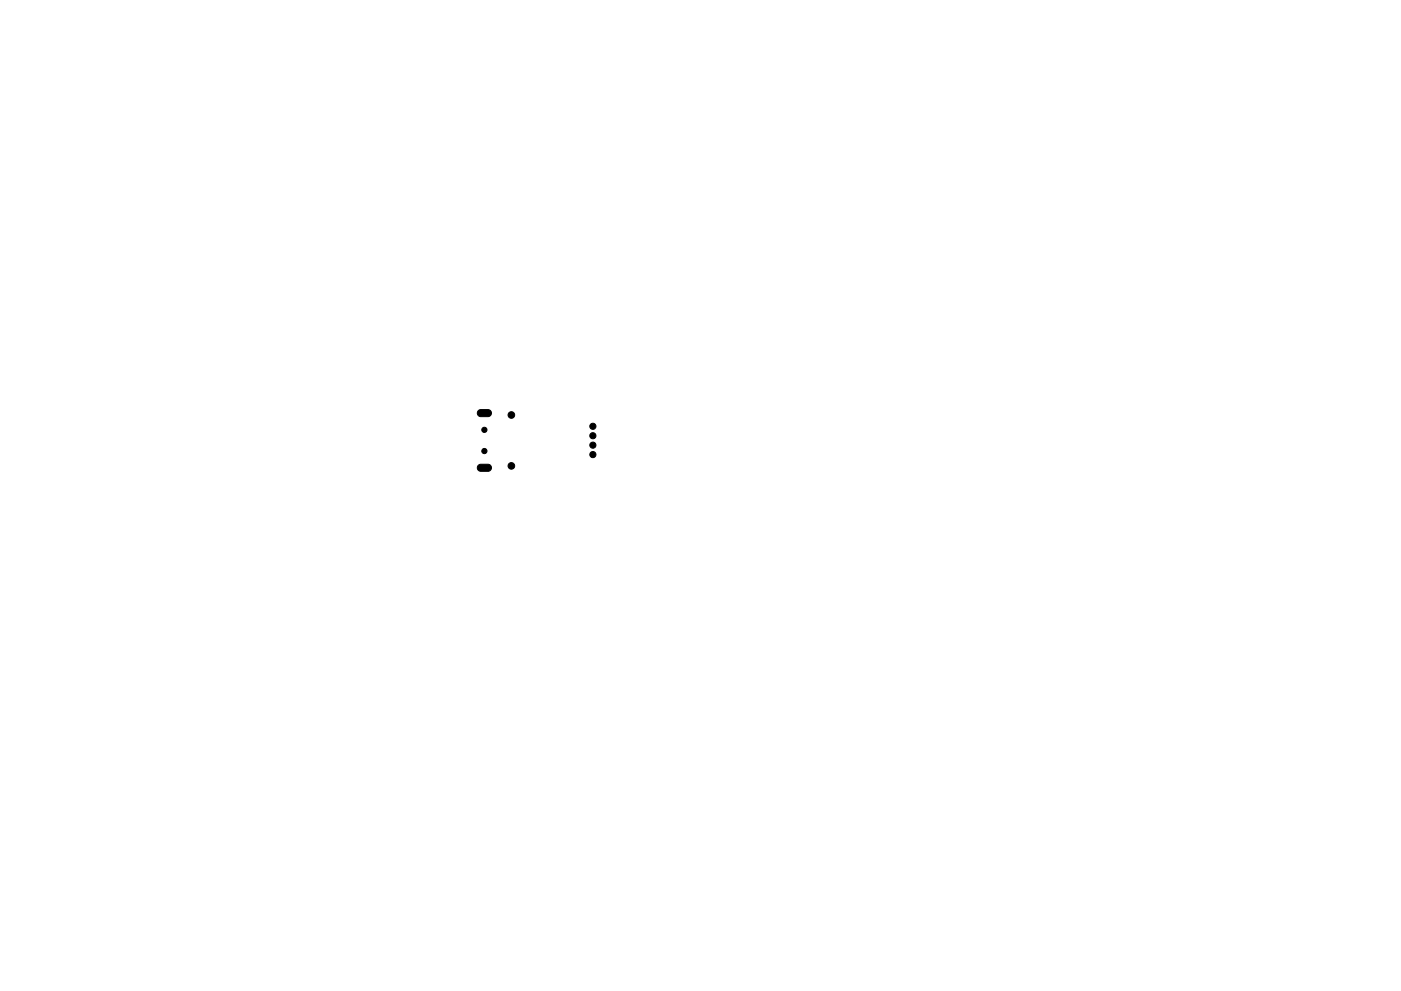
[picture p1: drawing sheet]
<svg xmlns="http://www.w3.org/2000/svg" width="297mm" height="210mm" viewBox="0 0 297 210" stroke-linecap="round" stroke-linejoin="round" font-family="sans-serif">
<g fill="#000" stroke="#000" stroke-width=".21">
<path d="M101.4 98.7l.4-.2h1.7a.75 .75 0 0 1 .7 .7 .75 .75 0 0 1-.7 .8h-1.6a.75 .75 0 0 1-.7-.5 .75 .75 0 0 1 .2-.8zM101.4 87.1l.4-.2h1.7a.75 .75 0 0 1 .7 .7 .75 .75 0 0 1-.7 .8h-1.6a.75 .75 0 0 1-.7-.5 .75 .75 0 0 1 .2-.8z"/>
<circle cx="102.7" cy="91.2" r=".55"/>
<circle cx="102.7" cy="95.7" r=".55"/>
<circle cx="108.4" cy="98.8" r=".7"/>
<circle cx="108.4" cy="88" r=".7"/>
<circle cx="125.7" cy="94.5" r=".65"/>
<circle cx="125.7" cy="90.5" r=".65"/>
<circle cx="125.7" cy="96.5" r=".65"/>
<circle cx="125.7" cy="92.5" r=".65"/>
</g>
</svg>
